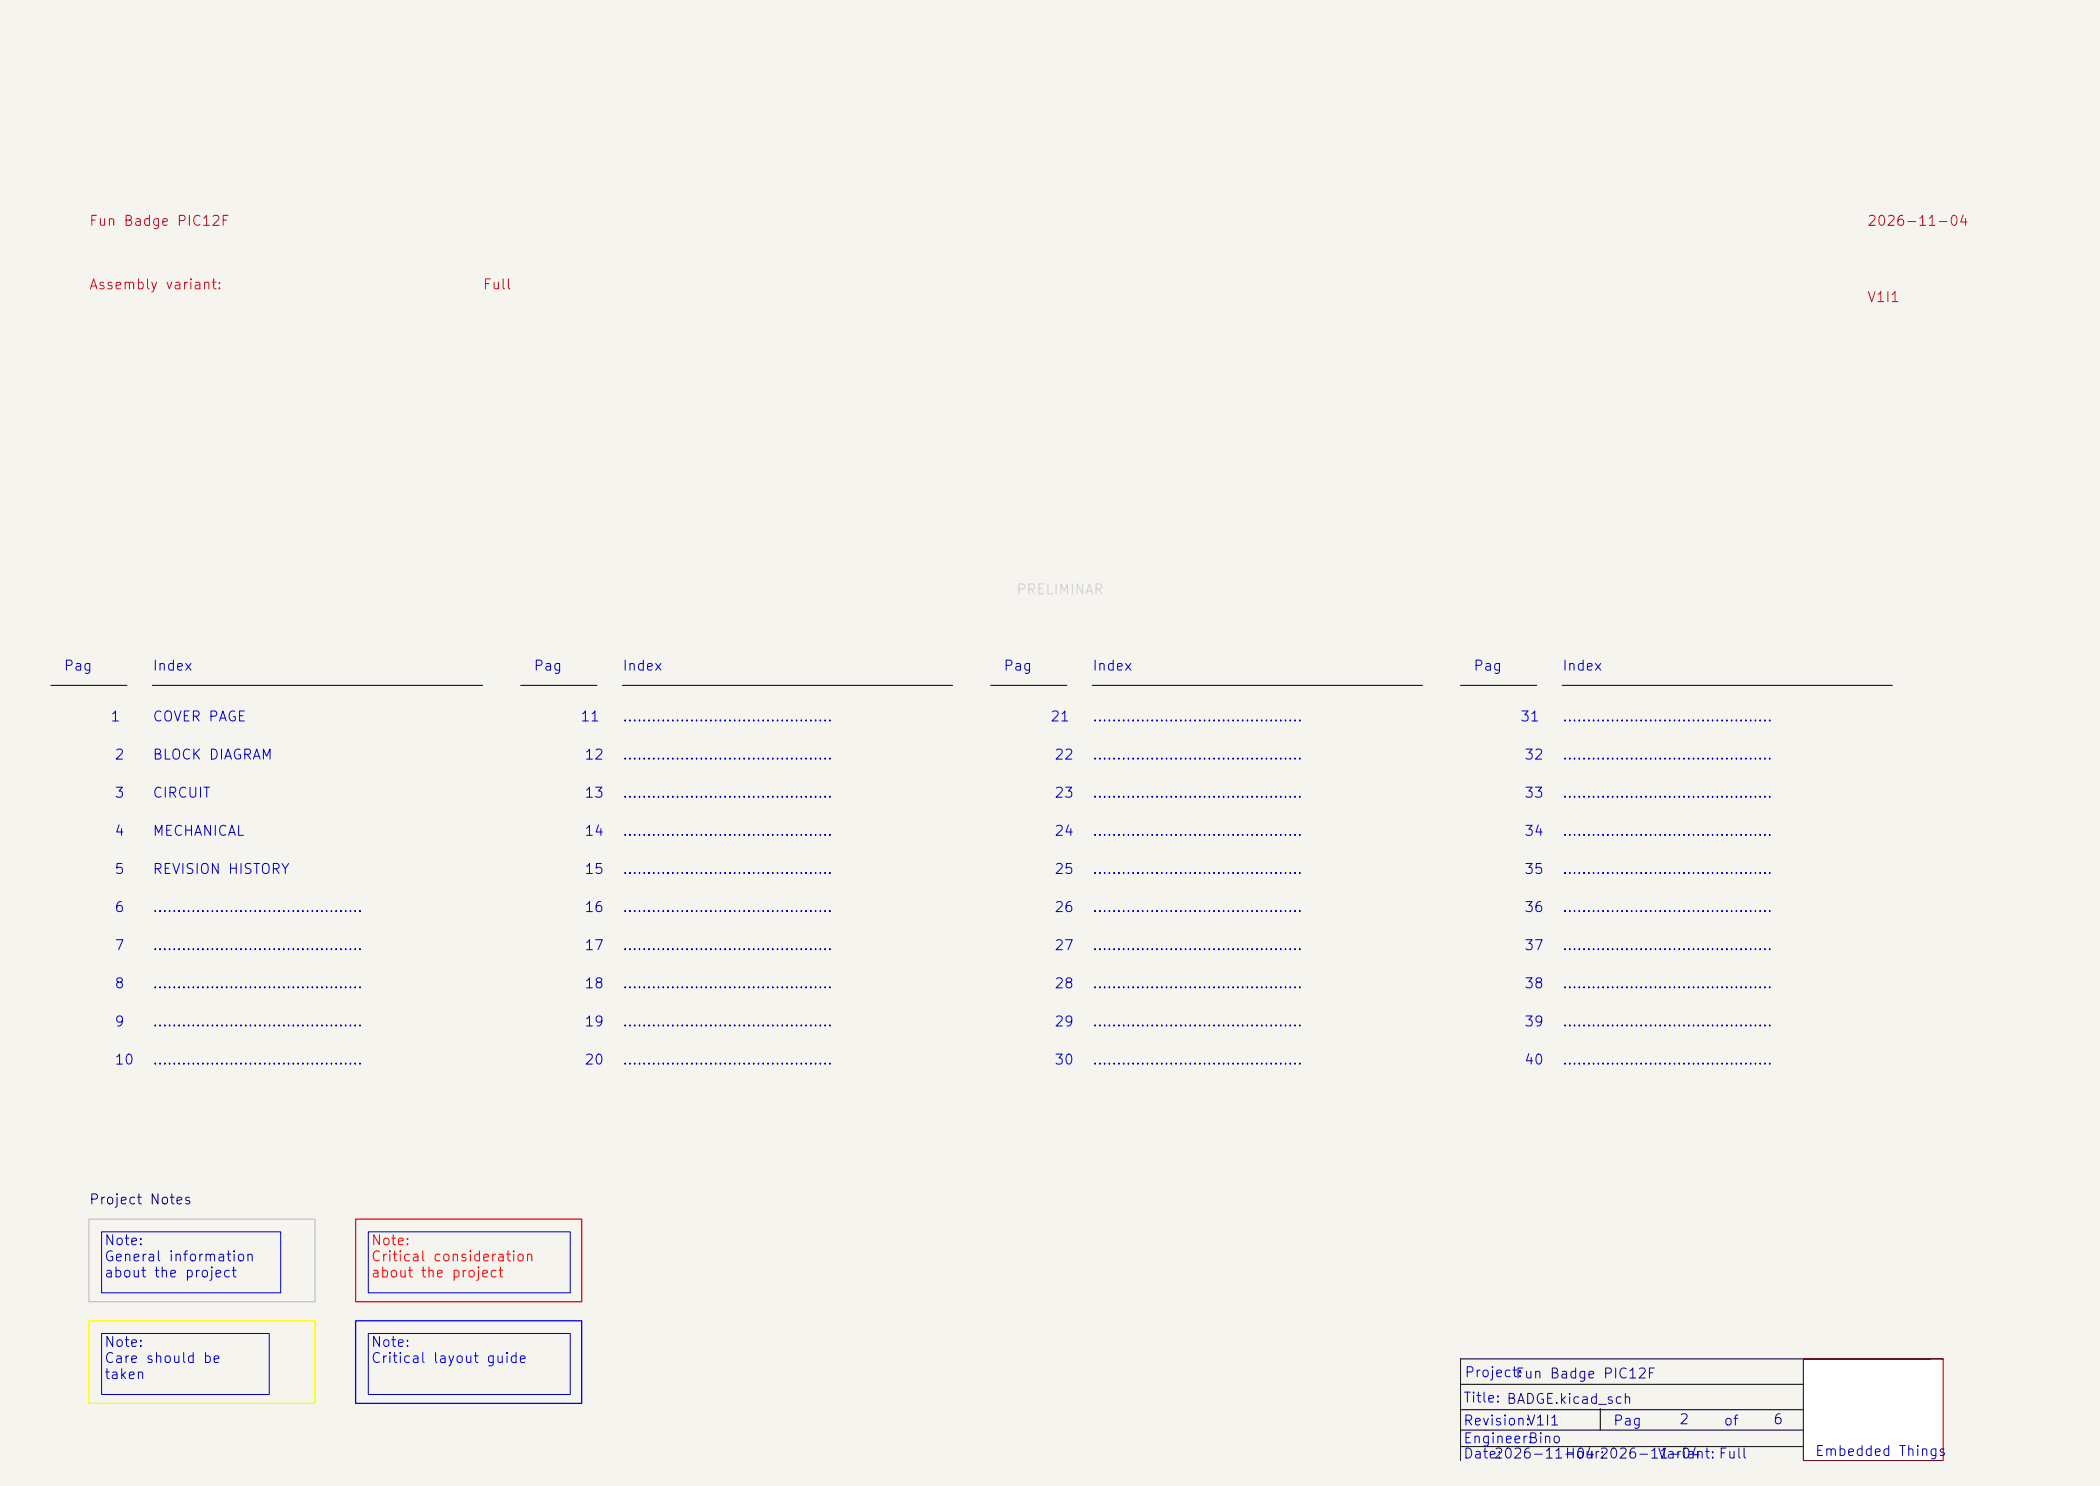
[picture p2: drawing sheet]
<svg xmlns="http://www.w3.org/2000/svg" width="420mm" height="297mm" viewBox="0 0 420 297" stroke-linecap="round" stroke-linejoin="round" font-family="sans-serif">
<defs><g id="words">
<g font-size="2" fill="#9e0e29">
<text x="17.7" y="45.6">Fun Badge PIC12F</text>
<text x="373.3" y="45.6">2026-11-04</text>
<text x="17.7" y="58.3">Assembly variant:</text>
<text x="96.4" y="58.3">Full</text>
<text x="373.3" y="60.9">V1I1</text>
</g>
<g font-size="2" fill="#0000c2">
<text x="12.6" y="134.5">Pag</text>
<text x="30.4" y="134.5">Index</text>
<text x="106.6" y="134.5">Pag</text>
<text x="124.4" y="134.5">Index</text>
<text x="200.6" y="134.5">Pag</text>
<text x="218.3" y="134.5">Index</text>
<text x="294.5" y="134.5">Pag</text>
<text x="312.3" y="134.5">Index</text>
<text x="21.9" y="144.7">1</text>
<text x="30.4" y="144.7">COVER PAGE</text>
<text x="115.9" y="144.7">11</text>
<text x="124.4" y="144.7">............................................</text>
<text x="209.9" y="144.7">21</text>
<text x="218.3" y="144.7">............................................</text>
<text x="303.9" y="144.7">31</text>
<text x="312.3" y="144.7">............................................</text>
<text x="22.8" y="152.3">2</text>
<text x="30.4" y="152.3">BLOCK DIAGRAM</text>
<text x="116.7" y="152.3">12</text>
<text x="124.4" y="152.3">............................................</text>
<text x="210.7" y="152.3">22</text>
<text x="218.3" y="152.3">............................................</text>
<text x="304.7" y="152.3">32</text>
<text x="312.3" y="152.3">............................................</text>
<text x="22.8" y="159.9">3</text>
<text x="30.4" y="159.9">CIRCUIT</text>
<text x="116.7" y="159.9">13</text>
<text x="124.4" y="159.9">............................................</text>
<text x="210.7" y="159.9">23</text>
<text x="218.3" y="159.9">............................................</text>
<text x="304.7" y="159.9">33</text>
<text x="312.3" y="159.9">............................................</text>
<text x="22.8" y="167.6">4</text>
<text x="30.4" y="167.6">MECHANICAL</text>
<text x="116.7" y="167.6">14</text>
<text x="124.4" y="167.6">............................................</text>
<text x="210.7" y="167.6">24</text>
<text x="218.3" y="167.6">............................................</text>
<text x="304.7" y="167.6">34</text>
<text x="312.3" y="167.6">............................................</text>
<text x="22.8" y="175.2">5</text>
<text x="30.4" y="175.2">REVISION HISTORY</text>
<text x="116.7" y="175.2">15</text>
<text x="124.4" y="175.2">............................................</text>
<text x="210.7" y="175.2">25</text>
<text x="218.3" y="175.2">............................................</text>
<text x="304.7" y="175.2">35</text>
<text x="312.3" y="175.2">............................................</text>
<text x="22.8" y="182.8">6</text>
<text x="30.4" y="182.8">............................................</text>
<text x="116.7" y="182.8">16</text>
<text x="124.4" y="182.8">............................................</text>
<text x="210.7" y="182.8">26</text>
<text x="218.3" y="182.8">............................................</text>
<text x="304.7" y="182.8">36</text>
<text x="312.3" y="182.8">............................................</text>
<text x="22.8" y="190.4">7</text>
<text x="30.4" y="190.4">............................................</text>
<text x="116.7" y="190.4">17</text>
<text x="124.4" y="190.4">............................................</text>
<text x="210.7" y="190.4">27</text>
<text x="218.3" y="190.4">............................................</text>
<text x="304.7" y="190.4">37</text>
<text x="312.3" y="190.4">............................................</text>
<text x="22.8" y="198">8</text>
<text x="30.4" y="198">............................................</text>
<text x="116.7" y="198">18</text>
<text x="124.4" y="198">............................................</text>
<text x="210.7" y="198">28</text>
<text x="218.3" y="198">............................................</text>
<text x="304.7" y="198">38</text>
<text x="312.3" y="198">............................................</text>
<text x="22.8" y="205.7">9</text>
<text x="30.4" y="205.7">............................................</text>
<text x="116.7" y="205.7">19</text>
<text x="124.4" y="205.7">............................................</text>
<text x="210.7" y="205.7">29</text>
<text x="218.3" y="205.7">............................................</text>
<text x="304.7" y="205.7">39</text>
<text x="312.3" y="205.7">............................................</text>
<text x="22.8" y="213.3">10</text>
<text x="30.4" y="213.3">............................................</text>
<text x="116.7" y="213.3">20</text>
<text x="124.4" y="213.3">............................................</text>
<text x="210.7" y="213.3">30</text>
<text x="218.3" y="213.3">............................................</text>
<text x="304.7" y="213.3">40</text>
<text x="312.3" y="213.3">............................................</text>
<text x="20.7" y="249.4">Note:</text>
<text x="20.7" y="252.6">General information</text>
<text x="20.7" y="255.8">about the project</text>
<text x="20.7" y="269.7">Note:</text>
<text x="20.7" y="272.9">Care should be</text>
<text x="292.8" y="275.8">Project:</text>
<text x="20.7" y="276.2">taken</text>
<text x="292.5" y="280.8">Title: BADGE.kicad_sch</text>
<text x="292.5" y="285.4">Revision:</text>
<text x="322.5" y="285.4">Pag</text>
<text x="344.6" y="285.4">of</text>
<text x="292.5" y="289">Engineer:</text>
<text x="292.5" y="292">Date:</text>
<text x="312.8" y="292">Hour:</text>
<text x="331.4" y="292">Variant: Full</text>
<text x="362.9" y="291.5">Embedded Things</text>
</g>
<text font-size="2" fill="#000080" x="17.7" y="241.2">Project Notes</text>
<g font-size="2" fill="#f00">
<text x="74.1" y="249.4">Note:</text>
<text x="74.1" y="252.6">Critical consideration</text>
<text x="74.1" y="255.8">about the project</text>
</g>
<g font-size="2" fill="#00f">
<text x="74.1" y="269.7">Note:</text>
<text x="74.1" y="272.9">Critical layout guide</text>
</g>
<g font-size="2" fill="#0c0087">
<text x="302.9" y="276">Fun Badge PIC12F</text>
<text x="305.2" y="285.4">V1I1</text>
<text x="335.7" y="285.2">2</text>
<text x="354.5" y="285.2">6</text>
<text x="298.6" y="292">2026-11-04</text>
<text x="305.5" y="289">Bino</text>
<text x="319.7" y="292">2026-11-04</text>
</g>
</g></defs>
<path d="M0 0h420v297h-420z" fill="#f5f4ef" stroke="#f5f4ef" stroke-width=".2"/>
<path d="M360.7 271.6h27.9v20.3h-27.9z" fill="#fff"/>
<g fill="none" stroke="#000" stroke-width=".2">
<path d="M10.2 137h15.2M30.5 137h66M104.1 137h15.3M124.5 137h66M198.1 137h15.3M218.4 137h66.1M292.1 137h15.2M312.4 137h66.1M292.1 276.7h68.6M360.7 271.6v20.3M388.6 271.6h-96.5v20.3M292.1 281.8h68.6"/>
<path d="M292.1 289.1h68.6M292.1 285.8h68.6M320 281.5v4.3"/>
</g>
<path d="M20.3 246.2h35.8v12.2h-35.8zM73.7 246.2h40.3v12.2h-40.3zM20.3 266.5h33.5v12.2h-33.5zM73.7 266.5h40.3v12.2h-40.3z" fill="none" stroke="#0000c2" stroke-width=".2"/>
<path d="M17.8 243.7h45.2v16.5h-45.2z" fill="none" stroke="#c6c3c6" stroke-width=".25"/>
<path d="M71.1 243.7h45.2v16.5h-45.2z" fill="none" stroke="#f00" stroke-width=".25"/>
<path d="M17.8 264h45.2v16.5h-45.2z" fill="none" stroke="#ff0" stroke-width=".25"/>
<path d="M71.1 264h45.2v16.5h-45.2z" fill="none" stroke="#00f" stroke-width=".25"/>
<path d="M360.7 271.6h27.9v20.3h-27.9z" fill="none" stroke="#800000" stroke-width=".2"/>
<use href="#words"/>
</svg>
